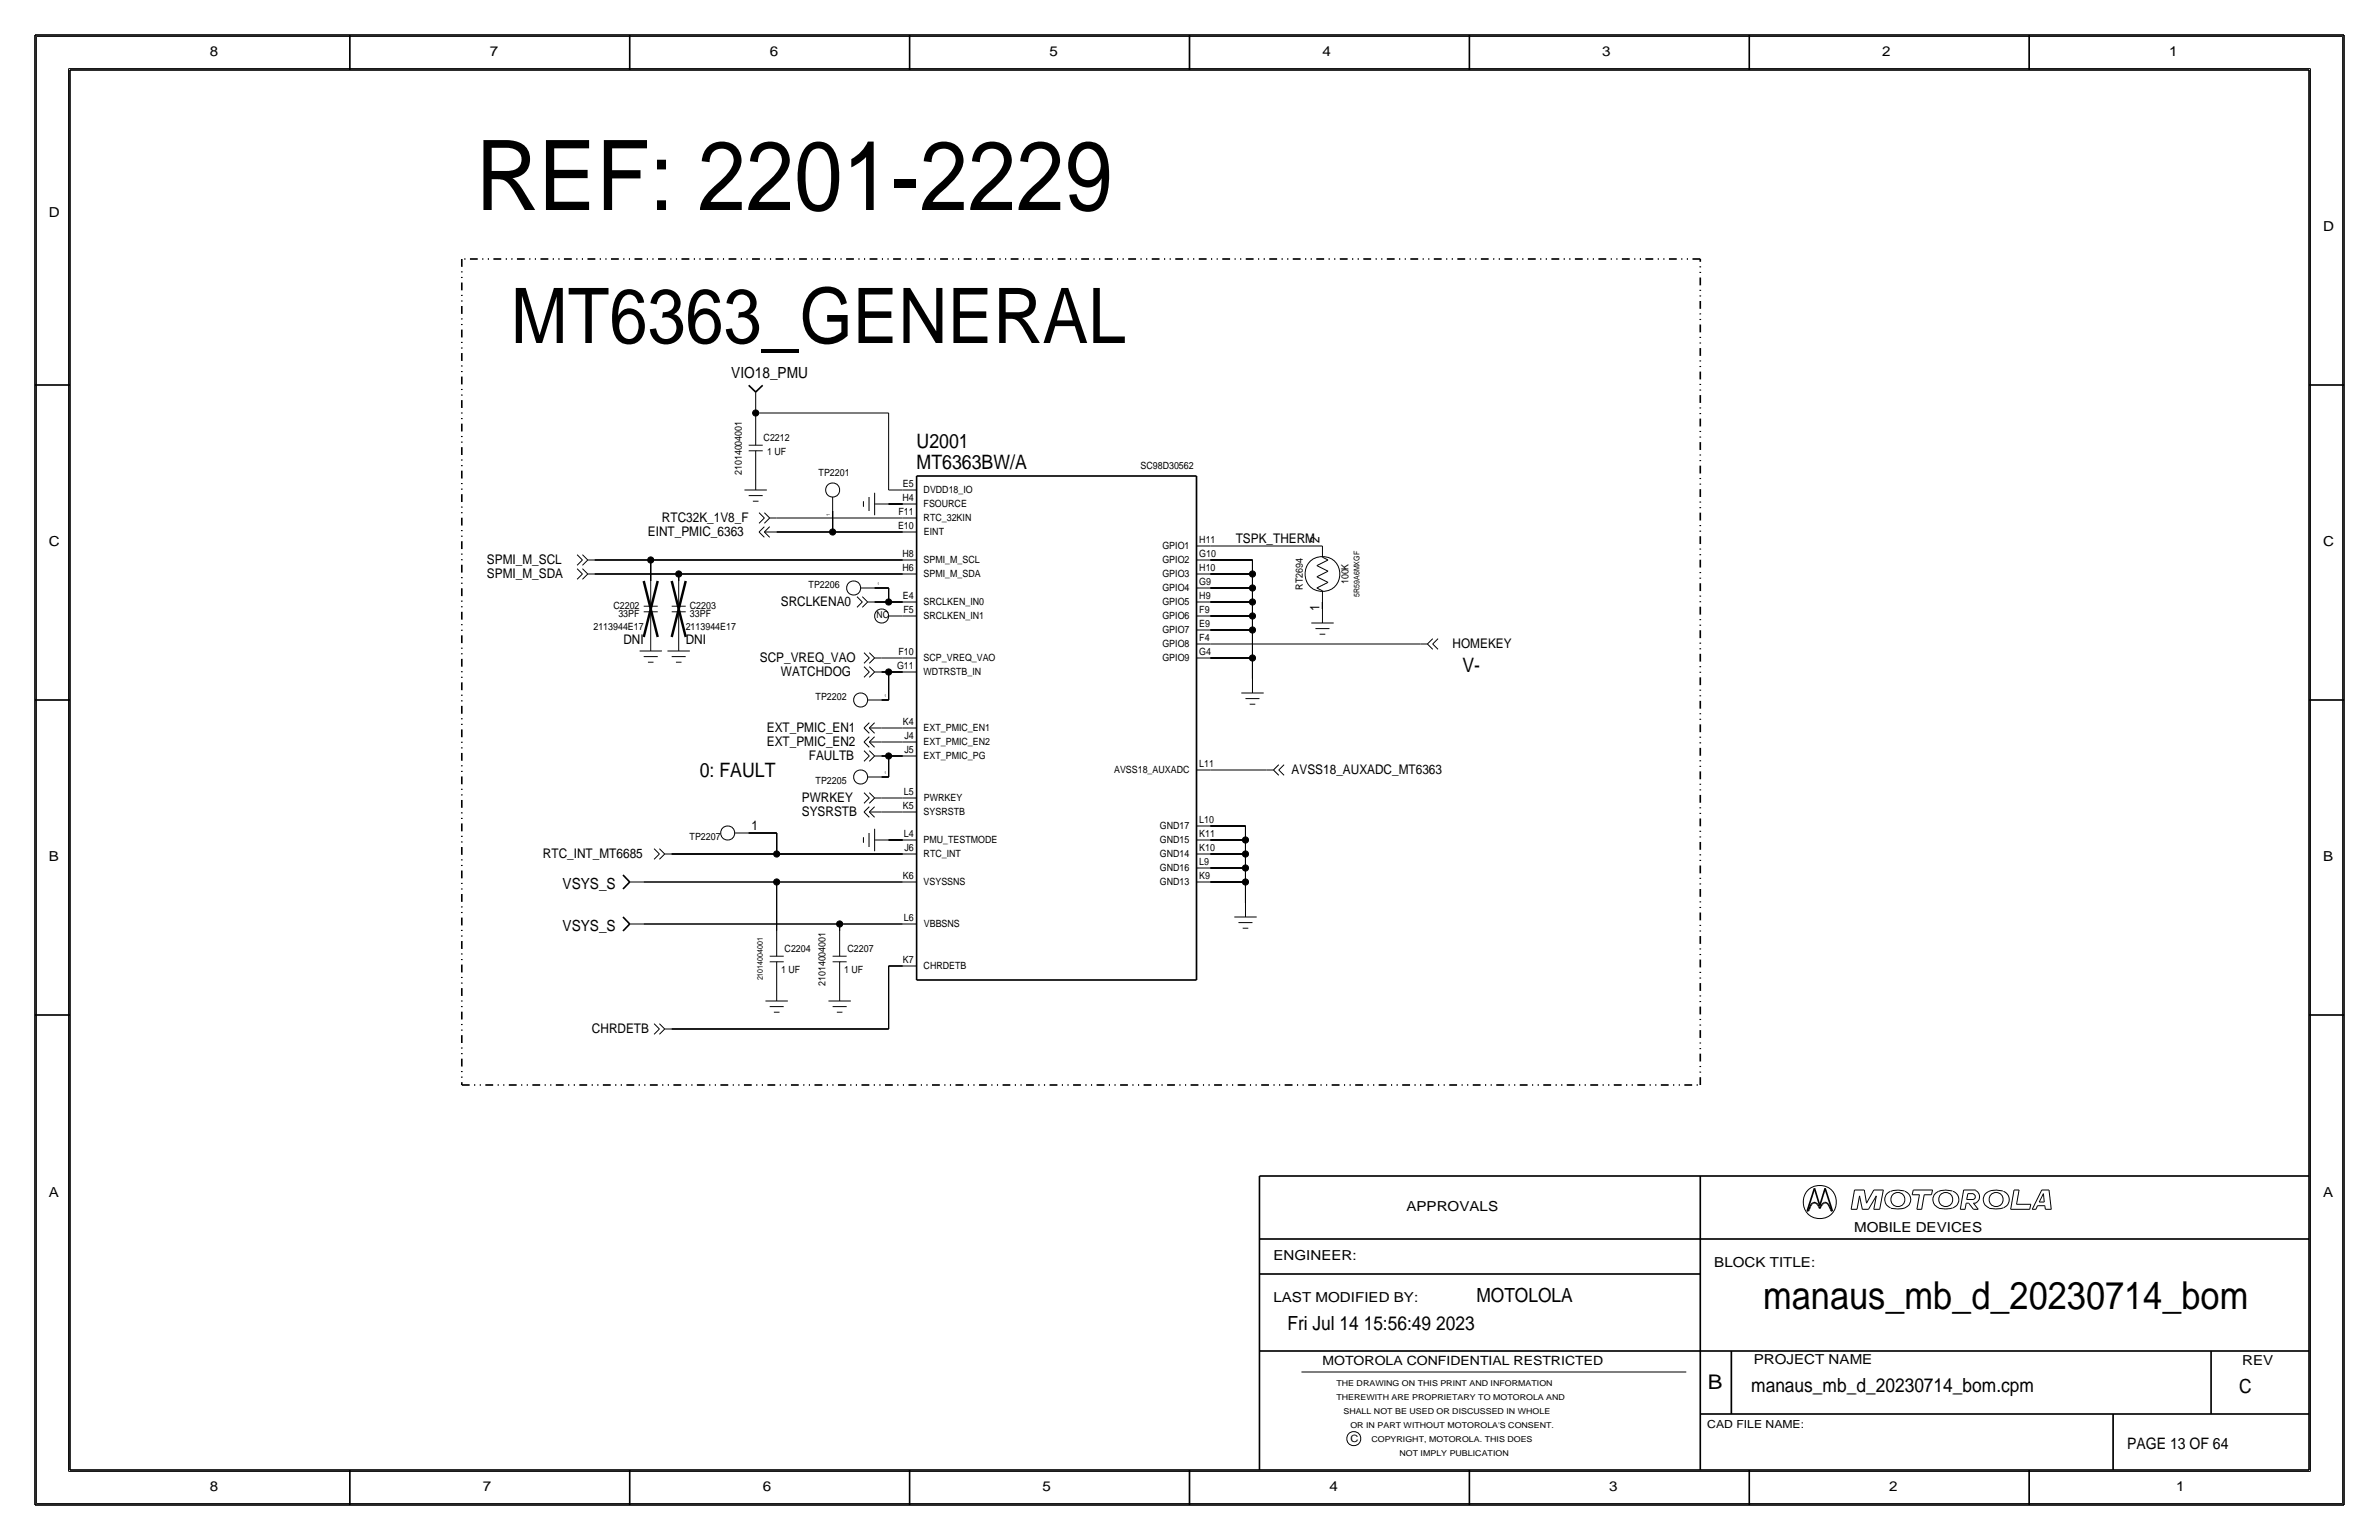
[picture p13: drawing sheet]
<svg xmlns="http://www.w3.org/2000/svg" width="432mm" height="279mm" viewBox="0 0 432 279" stroke-linecap="round" stroke-linejoin="round" font-family="sans-serif">
<defs><g id="words">
<text font-size="17.7" x="86.4" y="38.1">REF: 2201-2229</text>
<text font-size="13.9" x="92.7" y="62.2">MT6363_GENERAL</text>
<text font-size="7" x="320" y="237.5">manaus_mb_d_20230714_bom</text>
<text font-size="3.7" x="310" y="252.1">B</text>
<g font-size="3.6">
<text x="166.4" y="81.3">U2001</text>
<text x="166.4" y="85.1">MT6363BW/A</text>
<text x="265.4" y="121.9">V-</text>
<text x="127" y="141">0: FAULT</text>
</g>
<g font-size="3.5">
<text x="268" y="236.2">MOTOLOLA</text>
<text x="233.7" y="241.3">Fri Jul 14 15:56:49 2023</text>
<text x="317.9" y="252.6">manaus_mb_d_20230714_bom.cpm</text>
<text x="406.4" y="252.7">C</text>
</g>
<text font-size="2.9" x="386.1" y="262.9">PAGE 13 OF 64</text>
<g font-size="2.8">
<text x="132.7" y="68.6">VIO18_PMU</text>
<text x="102.1" y="161.3">VSYS_S</text>
<text x="102.1" y="168.9">VSYS_S</text>
</g>
<g font-size="2.5">
<text x="38.1" y="10.2">8</text>
<text x="88.9" y="10.2">7</text>
<text x="139.7" y="10.2">6</text>
<text x="190.5" y="10.2">5</text>
<text x="240" y="10.2">4</text>
<text x="290.8" y="10.2">3</text>
<text x="341.6" y="10.2">2</text>
<text x="393.7" y="10.2">1</text>
<text x="8.9" y="39.4">D</text>
<text x="421.6" y="41.9">D</text>
<text x="8.9" y="99.1">C</text>
<text x="421.6" y="99.1">C</text>
<text x="8.9" y="156.2">B</text>
<text x="421.6" y="156.2">B</text>
<text x="8.9" y="217.2">A</text>
<text x="255.3" y="219.7">APPROVALS</text>
<text x="421.6" y="217.2">A</text>
<text x="336.5" y="223.5">MOBILE DEVICES</text>
<text x="231.1" y="228.6">ENGINEER:</text>
<text x="311.1" y="229.9">BLOCK TITLE:</text>
<text x="231.1" y="236.2">LAST MODIFIED BY:</text>
<text x="318.3" y="247.5">PROJECT NAME</text>
<text x="407" y="247.6">REV</text>
<text x="38.1" y="270.5">8</text>
<text x="87.6" y="270.5">7</text>
<text x="138.4" y="270.5">6</text>
<text x="189.2" y="270.5">5</text>
<text x="241.3" y="270.5">4</text>
<text x="292.1" y="270.5">3</text>
<text x="342.9" y="270.5">2</text>
<text x="395" y="270.5">1</text>
</g>
<g font-size="2.4">
<text x="120.1" y="94.7">RTC32K_1V8_F</text>
<text x="117.6" y="97.3">EINT_PMIC_6363</text>
<text x="224.3" y="98.6">TSPK_THERM</text>
<text x="239.5" y="98.6" transform="rotate(-90 239.5 98.6)">2</text>
<text x="88.4" y="104.9">SPMI_M_SDA</text>
<text x="88.4" y="102.4">SPMI_M_SCL</text>
<text x="141.7" y="110">SRCLKENA0</text>
<text x="239.5" y="110.9" transform="rotate(-90 239.5 110.9)">1</text>
<text x="113.1" y="116.8">DNI</text>
<text x="124.5" y="116.8">DNI</text>
<text x="263.7" y="117.6">HOMEKEY</text>
<text x="137.9" y="120.1">SCP_VREQ_VAO</text>
<text x="141.7" y="122.7">WATCHDOG</text>
<text x="139.2" y="132.8">EXT_PMIC_EN1</text>
<text x="139.2" y="135.4">EXT_PMIC_EN2</text>
<text x="146.8" y="137.9">FAULTB</text>
<text x="234.4" y="140.5">AVSS18_AUXADC_MT6363</text>
<text x="145.5" y="148.1">SYSRSTB</text>
<text x="145.5" y="145.5">PWRKEY</text>
<text x="98.6" y="155.7">RTC_INT_MT6685</text>
<text x="136.4" y="150.6">1</text>
<text x="107.4" y="187.5">CHRDETB</text>
</g>
<text font-size="2.3" x="240" y="247.6">MOTOROLA CONFIDENTIAL RESTRICTED</text>
<text font-size="2" x="309.9" y="259.1">CAD FILE NAME:</text>
<g font-size="1.8">
<text x="138.6" y="80">C2212</text>
<text x="139.2" y="82.5">1 UF</text>
<text x="134.6" y="86.2" transform="rotate(-90 134.6 86.2)">21014004001</text>
<text x="148.6" y="86.4">TP2201</text>
<text x="163.9" y="88.4">E5</text>
<text x="167.6" y="89.5">DVDD18_IO</text>
<text x="207" y="85.1">SC98D30562</text>
<text x="163.1" y="93.5">F11</text>
<text x="163.8" y="90.9">H4</text>
<text x="167.6" y="94.5">RTC_32KIN</text>
<text x="167.6" y="92">FSOURCE</text>
<text x="163" y="96">E10</text>
<text x="163.8" y="101.1">H8</text>
<text x="167.7" y="97.1">EINT</text>
<text x="211" y="99.6">GPIO1</text>
<text x="217.7" y="101.1">G10</text>
<text x="217.7" y="98.6">H11</text>
<text x="146.8" y="106.7">TP2206</text>
<text x="163.8" y="103.6">H6</text>
<text x="167.6" y="102.2">SPMI_M_SCL</text>
<text x="167.6" y="104.7">SPMI_M_SDA</text>
<text x="211" y="102.2">GPIO2</text>
<text x="211" y="107.2">GPIO4</text>
<text x="211" y="104.7">GPIO3</text>
<text x="217.7" y="106.2">G9</text>
<text x="217.7" y="103.6">H10</text>
<text x="236.5" y="107" transform="rotate(-90 236.5 107)">RT2694</text>
<text x="244.8" y="106" transform="rotate(-90 244.8 106)">100K</text>
<text x="111.3" y="110.5">C2202</text>
<text x="112.2" y="112">33PF</text>
<text x="125.2" y="110.5">C2203</text>
<text x="125.2" y="112">33PF</text>
<text x="163.9" y="108.7">E4</text>
<text x="164" y="111.3">F5</text>
<text x="167.6" y="112.3">SRCLKEN_IN1</text>
<text x="167.6" y="109.8">SRCLKEN_IN0</text>
<text x="211" y="112.3">GPIO6</text>
<text x="211" y="109.8">GPIO5</text>
<text x="217.7" y="113.8">E9</text>
<text x="217.7" y="111.3">F9</text>
<text x="217.7" y="108.7">H9</text>
<text x="107.7" y="114.3">2113944E17</text>
<text x="124.5" y="114.3">2113944E17</text>
<text x="163.1" y="118.9">F10</text>
<text x="167.6" y="119.9">SCP_VREQ_VAO</text>
<text x="211" y="119.9">GPIO9</text>
<text x="211" y="114.9">GPIO7</text>
<text x="211" y="117.4">GPIO8</text>
<text x="217.7" y="118.9">G4</text>
<text x="217.7" y="116.3">F4</text>
<text x="162.8" y="121.4">G11</text>
<text x="167.6" y="122.5">WDTRSTB_IN</text>
<text x="148" y="127">TP2202</text>
<text x="163.9" y="131.6">K4</text>
<text x="164.2" y="136.7">J5</text>
<text x="164.2" y="134.1">J4</text>
<text x="167.6" y="135.2">EXT_PMIC_EN2</text>
<text x="167.6" y="137.7">EXT_PMIC_PG</text>
<text x="167.6" y="132.6">EXT_PMIC_EN1</text>
<text x="148" y="142.2">TP2205</text>
<text x="202.2" y="140.3">AVSS18_AUXADC</text>
<text x="217.7" y="139.2">L11</text>
<text x="163.9" y="146.8">K5</text>
<text x="164.1" y="144.3">L5</text>
<text x="167.6" y="147.9">SYSRSTB</text>
<text x="167.7" y="145.3">PWRKEY</text>
<text x="217.7" y="149.4">L10</text>
<text x="125.2" y="152.4">TP2207</text>
<text x="164.1" y="151.9">L4</text>
<text x="164.2" y="154.4">J6</text>
<text x="167.6" y="155.5">RTC_INT</text>
<text x="167.6" y="153">PMU_TESTMODE</text>
<text x="210.5" y="153">GND15</text>
<text x="210.5" y="150.4">GND17</text>
<text x="210.5" y="155.5">GND14</text>
<text x="217.7" y="151.9">K11</text>
<text x="217.7" y="154.4">K10</text>
<text x="163.9" y="159.5">K6</text>
<text x="167.6" y="160.6">VSYSSNS</text>
<text x="210.5" y="160.6">GND13</text>
<text x="210.5" y="158">GND16</text>
<text x="217.7" y="157">L9</text>
<text x="217.7" y="159.5">K9</text>
<text x="164.1" y="167.1">L6</text>
<text x="142.4" y="172.7">C2204</text>
<text x="153.8" y="172.7">C2207</text>
<text x="167.7" y="168.2">VBBSNS</text>
<text x="141.8" y="176.5">1 UF</text>
<text x="149.9" y="178.9" transform="rotate(-90 149.9 178.9)">21014004001</text>
<text x="153.2" y="176.5">1 UF</text>
<text x="163.9" y="174.8">K7</text>
<text x="167.6" y="175.8">CHRDETB</text>
<text x="245.1" y="261.6">C</text>
</g>
<text font-size="1.7" x="159.1" y="112.2">NC</text>
<g font-size="1.5">
<text x="242.6" y="251.5">THE DRAWING ON THIS PRINT AND INFORMATION</text>
<text x="242.6" y="254">THEREWITH ARE PROPRIETARY TO MOTOROLA AND</text>
<text x="243.8" y="256.5">SHALL NOT BE USED OR DISCUSSED IN WHOLE</text>
<text x="245.1" y="259.1">OR IN PART WITHOUT MOTOROLA'S CONSENT.</text>
<text x="248.9" y="261.6">COPYRIGHT, MOTOROLA. THIS DOES</text>
<text x="254" y="264.2">NOT IMPLY PUBLICATION</text>
</g>
<g font-size="1.4">
<text x="246.7" y="108.3" transform="rotate(-90 246.7 108.3)">5R59A6MXGF</text>
<text x="138.4" y="177.9" transform="rotate(-90 138.4 177.9)">21014004001</text>
</g>
<text font-size=".8" x="150.6" y="93.6" transform="rotate(-90 150.6 93.6)">1</text>
<g font-size=".7">
<text x="159.3" y="106.2">1</text>
<text x="160.5" y="126.5">1</text>
<text x="160.5" y="140.5">1</text>
</g>
</g></defs>
<!-- layer: Nets -->
<g fill="none" stroke="#000" stroke-width=".18">
<path d="M137.2 73.7v1.2zM137.2 74.9v1.3zM137.2 74.9h24.1zM161.3 74.9v14zM141 94h22.8zM141 96.5h10.1zM151.1 92.7v3.8zM151.1 96.5h12.7zM161.3 91.4h2.5zM161.3 88.9h2.5zM219.7 99.1h20.3zM107.9 101.6h10.2z"/>
<path d="M107.9 104.1h15.3zM118.1 101.6v3.8zM118.1 101.6h45.7zM123.2 104.1v1.3zM123.2 104.1h40.6zM158.7 106.7h2.6zM158.7 109.2h2.6zM160 119.4h3.8zM161.3 109.2h2.5zM161.3 106.7v2.5zM219.7 101.6h7.6zM219.7 104.1h7.6z"/>
<path d="M219.7 106.7h7.6zM219.7 109.2h7.6zM219.7 111.8h7.6zM219.7 119.4h7.6zM219.7 114.3h7.6zM219.7 116.8h38.1zM227.3 101.6v2.5zM227.3 104.1v2.6zM227.3 106.7v2.5zM227.3 109.2v2.6zM227.3 119.4v3.8zM227.3 111.8v2.5z"/>
<path d="M227.3 114.3v5.1zM240 109.2v1.3zM160 127h1.3zM160 121.9h1.3zM160 137.2h1.3zM160 134.6h3.8zM160 132.1h3.8zM161.3 121.9h2.5zM161.3 121.9v5.1zM161.3 137.2v3.8zM161.3 137.2h2.5zM219.7 139.7h10.2z"/>
<path d="M121.9 154.9h19.1zM135.9 151.1h5.1zM141 151.1v3.8zM141 154.9h22.8zM160 147.3h3.8zM160 141h1.3zM160 144.8h3.8zM161.3 152.4h2.5zM219.7 149.9h6.4zM219.7 152.4h6.4zM219.7 154.9h6.4zM219.7 157.5h6.4z"/>
<path d="M226.1 149.9v2.5zM226.1 152.4v2.5zM226.1 154.9v2.6zM226.1 157.5v2.5zM116.8 160h24.2zM116.8 167.6h35.6zM141 160v8.9zM141 160h22.8zM152.4 167.6v1.3zM152.4 167.6h11.4zM161.3 175.3h2.5zM161.3 175.3v11.4z"/>
<path d="M219.7 160h6.4zM226.1 160v3.8zM121.9 186.7h39.4z"/>
</g>
<path d="M83.8 47v149.8M308.6 47h-224.8M83.8 196.8h224.8M308.6 196.8v-149.8" fill="none" stroke="#000" stroke-width=".3" stroke-dasharray="1.4 .8 .2 .8 .2 .8" stroke-linecap="butt"/>
<g fill="#000" stroke="#000" stroke-width=".18">
<circle cx="137.2" cy="74.9" r=".56"/>
<circle cx="151.1" cy="96.5" r=".56"/>
<circle cx="118.1" cy="101.6" r=".56"/>
<circle cx="123.2" cy="104.1" r=".56"/>
<circle cx="161.3" cy="109.2" r=".56"/>
<circle cx="227.3" cy="111.8" r=".56"/>
<circle cx="227.3" cy="104.1" r=".56"/>
<circle cx="227.3" cy="119.4" r=".56"/>
<circle cx="227.3" cy="106.7" r=".56"/>
<circle cx="227.3" cy="114.3" r=".56"/>
<circle cx="227.3" cy="109.2" r=".56"/>
<circle cx="161.3" cy="137.2" r=".56"/>
<circle cx="161.3" cy="121.9" r=".56"/>
<circle cx="141" cy="154.9" r=".56"/>
<circle cx="226.1" cy="157.5" r=".56"/>
<circle cx="226.1" cy="152.4" r=".56"/>
<circle cx="226.1" cy="154.9" r=".56"/>
<circle cx="141" cy="160" r=".56"/>
<circle cx="152.4" cy="167.6" r=".56"/>
<circle cx="226.1" cy="160" r=".56"/>
</g>
<!-- layer: Components -->
<g fill="none" stroke="#000" stroke-width=".18">
<path d="M137.2 71.1v2.6zM137.2 76.2v4.6zM135.1 88.9h4.1zM135.9 80.8h2.5zM135.9 81.8h2.5zM135.9 89.9h2.5zM136.7 90.9h1zM137.2 81.8v4.6zM137.2 86.4v2.5zM137.8 93l.9 1zM137.8 96.5l.9-.9zM137.8 96.5l.9 1z"/>
<path d="M138.7 94l-.9 .9zM138.7 93l1 1zM138.7 94.9l1-.9zM138.7 96.5h2.3zM138.7 96.5l1-.9zM138.7 96.5l1 1zM139.7 94h1.3zM151.1 90.2v2.5zM156.7 90.9v1zM157.7 90.2v2.5zM158.7 91.4h2.6zM158.7 89.4v4.1z"/>
<path d="M163.8 96.5h2.6zM163.8 94h2.6zM163.8 91.4h2.6zM163.8 88.9h2.6zM217.2 99.1h2.5zM240 99.1v2zM104.7 105.1l1-1zM104.7 103.2l1 .9zM104.7 100.6l1 1zM105.7 103.2l1 .9zM105.7 101.6l-1 1zM105.7 100.6l1 1z"/>
<path d="M106.7 104.1l-1 1zM106.7 104.1h1.2zM106.7 101.6l-1 1zM106.7 101.6h1.2zM116.1 118.1h4zM116.8 110h2.6zM116.8 111h2.6zM116.8 119.1h2.6zM118.1 111v4.6zM118.1 105.4v4.6zM118.1 115.6v2.5zM121.2 118.1h4z"/>
<path d="M121.9 110h2.6zM121.9 111h2.6zM121.9 119.1h2.6zM123.2 111v4.6zM123.2 105.4v4.6zM123.2 115.6v2.5zM155.5 110.2l1-1zM155.5 108.3l1 .9zM156.2 106.7h2.5zM156.5 108.3l1 .9zM156.5 110.2l1-1zM156.8 118.4l1 1z"/>
<path d="M157.5 109.2h1.2zM157.8 118.4l.9 1zM158.7 119.4h1.3zM161.3 111.8h2.5zM163.8 119.4h2.6zM163.8 111.8h2.6zM163.8 109.2h2.6zM163.8 104.1h2.6zM163.8 101.6h2.6zM217.2 119.4h2.5zM217.2 116.8h2.5zM217.2 114.3h2.5z"/>
<path d="M217.2 111.8h2.5zM217.2 109.2h2.5zM217.2 106.7h2.5zM217.2 104.1h2.5zM217.2 101.6h2.5zM238 113h4.1zM238.8 114h2.5zM239 106.7l1 .5zM239 106.7l2-1zM239 104.6l2 1.1zM239 104.6l2-1zM239 102.6l2 1z"/>
<path d="M239 102.6l2-1zM239.5 115.1h1zM240 110.5v2.5zM240 107.2v2zM240 101.1l1 .5zM257.8 116.8h1.3zM259.1 116.8l.9 1zM260 116.8l1 1zM260 115.9l-.9 .9zM261 115.9l-1 .9zM117.6 120.1h1zM122.7 120.1h1z"/>
<path d="M156.8 121l1 .9zM156.8 120.3l1-.9zM156.8 132.1l1 .9zM156.8 134.6l1 1zM156.8 136.2l1 1zM157.5 127h2.5zM157.8 121.9l-1 1zM157.8 121l.9 .9zM157.8 122.9l.9-1zM157.8 120.3l.9-.9zM157.8 131.1l-1 1zM157.8 132.1h2.2z"/>
<path d="M157.8 132.1l.9-1zM157.8 132.1l.9 .9zM157.8 133.7l-1 .9zM157.8 134.6h2.2zM157.8 134.6l.9-.9zM157.8 134.6l.9 1zM157.8 137.2l-1 .9zM157.8 136.2l.9 1zM158.7 121.9h1.3zM158.7 137.2l-.9 .9zM158.7 137.2h1.3zM163.8 137.2h2.6z"/>
<path d="M163.8 134.6h2.6zM163.8 132.1h2.6zM163.8 121.9h2.6zM217.2 139.7h2.5zM225.3 125.7h4.1zM226.1 126.7h2.5zM226.8 127.8h1zM227.3 123.2v2.5zM229.9 139.7h1.2zM231.1 139.7l1 1zM232.1 139.7l1 1zM232.1 139.7l1-1z"/>
<path d="M232.1 138.7l-1 1zM118.7 154l1 .9zM119.7 154.9l-1 1zM119.7 154l.9 .9zM119.7 155.9l.9-1zM120.6 154.9h1.3zM133.3 151.1h2.6zM156.7 151.9v1zM156.8 143.8l1 1zM156.8 147.3l1 1zM157.5 141h2.5zM157.7 151.1v2.6z"/>
<path d="M157.8 144.8l-1 .9zM157.8 143.8l.9 1zM157.8 145.7l.9-.9zM157.8 146.4l-1 .9zM157.8 147.3h2.2zM157.8 147.3l.9-.9zM157.8 147.3l.9 1zM158.7 144.8h1.3zM158.7 152.4h2.6zM158.7 150.4v4zM163.8 154.9h2.6zM163.8 152.4h2.6z"/>
<path d="M163.8 147.3h2.6zM163.8 144.8h2.6zM217.2 157.5h2.5zM217.2 154.9h2.5zM217.2 152.4h2.5zM217.2 149.9h2.5zM114.3 167.6h2.5zM114.3 160h2.5zM139.7 173.5h2.5zM139.7 174.5h2.5zM141 174.5v4.6zM141 168.9v4.6z"/>
<path d="M141 179.1v2.5zM151.1 173.5h2.6zM151.1 174.5h2.6zM152.4 179.1v2.5zM152.4 174.5v4.6zM152.4 168.9v4.6zM163.8 175.3h2.6zM163.8 167.6h2.6zM163.8 160h2.6zM217.2 160h2.5zM224 166.4h4.1zM224.8 167.4h2.5z"/>
<path d="M225.6 168.4h1zM226.1 163.8v2.6zM118.7 185.7l1 1zM119.7 186.7l-1 1zM119.7 185.7l.9 1zM119.7 187.7l.9-1zM120.6 186.7h1.3zM138.9 181.6h4.1zM139.7 182.6h2.5zM140.5 183.6h1zM150.4 181.6h4zM151.1 182.6h2.6z"/>
<path d="M151.9 183.6h1z"/>
<circle cx="151.1" cy="88.9" r="1.28"/>
<circle cx="154.9" cy="106.7" r="1.28"/>
<circle cx="160" cy="111.8" r="1.28"/>
<circle cx="240" cy="104.2" r="3.2"/>
<circle cx="156.2" cy="127" r="1.28"/>
<circle cx="132.1" cy="151.1" r="1.28"/>
<circle cx="156.2" cy="141" r="1.28"/>
</g>
<path d="M135.9 69.9l1.3 1.2zM137.2 71.1l1.2-1.2zM166.4 86.4h50.8zM166.4 86.4v91.4zM217.2 86.4v91.4zM113.1 158.8l1.2 1.2zM113.1 166.4l1.2 1.2zM114.3 167.6l-1.2 1.3zM114.3 160l-1.2 1.3zM166.4 177.8h50.8z" fill="none" stroke="#000" stroke-width=".3"/>
<path d="M116.8 105.4l2.6 10.2zM119.4 105.4l-2.6 10.2zM121.9 105.4l2.6 10.2zM124.5 105.4l-2.6 10.2z" fill="none" stroke="#000" stroke-width=".45"/>
<!-- layer: Page Border and Title Block -->
<g fill="none" stroke="#000" stroke-width=".3">
<path d="M6.3 6.4h419.1zM6.3 6.4v266.6zM12.7 12.7h406.4zM12.7 12.7v254zM63.5 6.4v6.3zM114.3 6.4v6.3zM165.1 6.4v6.3zM215.9 6.4v6.3zM266.7 6.4v6.3zM317.5 6.4v6.3zM368.3 6.4v6.3zM419.1 12.7v254z"/>
<path d="M425.4 6.4v266.6zM6.3 69.8h6.4zM419.1 69.8h6.3zM6.3 127h6.4zM419.1 127h6.3zM6.3 184.1h6.4zM419.1 184.1h6.3zM228.6 213.4v53.3zM228.6 213.4h190.5zM308.6 213.4v53.3zM328 219.7h.2zM328.4 219.4l-.2 .3z"/>
<path d="M328.6 218.8l-.2 .6zM328.8 218.5l-.2 .3zM329 218.3l.2-.1zM329 218.3l-.2 .2zM329.2 218.2h.2zM329.3 215.6l1 3.1zM329.3 215.6l-1.3 4.1zM329.4 218.2l.2 .1zM329.6 218.3l.3 .2zM329.9 218.5l.2 .3zM330.1 218.8l.2 .5zM330.5 218.8l-.2 .5z"/>
<path d="M330.8 218.5l-.3 .3zM331 218.3l-.2 .2zM331 218.3l.2-.1zM331.2 218.2h.2zM331.3 215.6l1.3 4.1zM331.3 215.6l-1 3.1zM331.4 218.2l.2 .1zM331.6 218.3l.2 .2zM331.8 218.5l.2 .3zM332 218.8l.3 .6zM332.3 219.4l.1 .3zM332.4 219.7h.2z"/>
<path d="M228.6 224.8h190.5zM228.6 231.1h80zM228.6 245.1h190.5zM308.6 256.5h110.5zM314.2 245.1v11.4zM383.5 256.5v10.2zM401.3 245.1v11.4zM6.3 273h419.1zM12.7 266.7h406.4zM63.5 266.7v6.3zM114.3 266.7v6.3zM165.1 266.7v6.3z"/>
<path d="M215.9 266.7v6.3zM266.7 266.7v6.3zM317.5 266.7v6.3zM368.3 266.7v6.3z"/>
</g>
<g fill="none" stroke="#000" stroke-width=".18">
<path d="M6.6 6.6h418.6zM6.6 6.6v266.2zM12.4 12.4h407zM12.4 12.4v254.6zM419.4 12.4v254.6zM425.2 6.6v266.2zM336 219.4h1.1zM336.6 215.9h1.8zM336.6 215.9l-.6 3.5zM337.5 217l-.4 2.4zM337.5 217l.5 2.4zM338 219.4h1.1z"/>
<path d="M338.4 215.9l.4 2.4zM340.1 215.9l-1.3 2.4zM340.1 215.9h1.7zM340.1 219.4h1.1zM340.6 217l-.5 2.4zM340.6 217l-1.5 2.4zM341.8 215.9l-.6 3.5zM343.1 216.2a1.6 1.6 0 0 0-1 1.5 1.6 1.6 0 0 0 1.1 1.5M345.7 216.1h-.2a4 4 0 0 0-2.3 .1M345.7 216.2a1.59 1.59 0 0 1 1.1 1.5 1.59 1.59 0 0 1-1.1 1.5 5.1 5.1 0 0 1-2.5 0M347.1 216.8h1.3zM347.3 215.9l-.2 .9z"/>
<path d="M347.3 215.9h3.5zM347.9 219.4h.9zM348.4 216.8l-.5 2.6zM349.2 216.8l-.4 2.6zM349.2 216.8h1.4zM350.8 215.9l-.2 .9zM354.4 216.1a3.1 3.1 0 0 0-3.3 .7 1.62 1.62 0 0 0 .8 2.4M354.4 219.2a5.1 5.1 0 0 1-2.5 0M354.5 216.2a1.59 1.59 0 0 1 1 1.5 1.59 1.59 0 0 1-1 1.5M355.8 219.4h.9zM356.4 215.9l-.6 3.5zM356.4 215.9h2.2z"/>
<path d="M356.9 218.3h.4zM356.9 218.3l-.2 1.1zM357 217.6h1.2zM357.2 216.6l-.2 1zM357.2 216.6h1zM357.3 218.3l.9 1.1zM358.1 216.7a.5 .5 0 0 1 .4 .4 .5 .5 0 0 1-.4 .5M358.2 219.4h.9zM358.2 218.3l.9 1.1zM358.2 218.3h.4zM358.5 216a1.24 1.24 0 0 1 .8 1.1 1.24 1.24 0 0 1-.8 1.2M363.5 216.1a3.1 3.1 0 0 0-3.3 .7 1.62 1.62 0 0 0 .8 2.4"/>
<path d="M363.6 219.2a5.1 5.1 0 0 1-2.6 0M363.6 216.2a1.59 1.59 0 0 1 1.1 1.5 1.59 1.59 0 0 1-1.1 1.5M364.9 219.4h3.5zM365.6 215.9l-.7 3.5zM365.6 215.9h.9zM366 218.5h2.6zM366.5 215.9l-.5 2.6zM368.6 218.5l-.2 .9zM368.9 219.4h.6zM369.8 218.7l-.3 .7zM369.8 218.7h1.3zM370.1 218.1h.9z"/>
<path d="M370.6 215.9l-1.7 3.5zM370.6 215.9h1.3zM370.9 216.6l-.8 1.5zM370.9 216.6l.1 1.5zM371.1 218.7l.1 .7zM371.2 219.4h1.1zM371.9 215.9l.4 3.5zM236.2 248.9h69.9zM6.6 272.8h418.6zM12.4 267h407z"/>
<circle cx="330.3" cy="218.1" r="3"/>
<circle cx="344.5" cy="217.6" r="1.28"/>
<circle cx="353.2" cy="217.6" r="1.28"/>
<circle cx="362.3" cy="217.6" r="1.28"/>
<circle cx="245.7" cy="261" r="1.28"/>
</g>
<use href="#words"/>
</svg>
